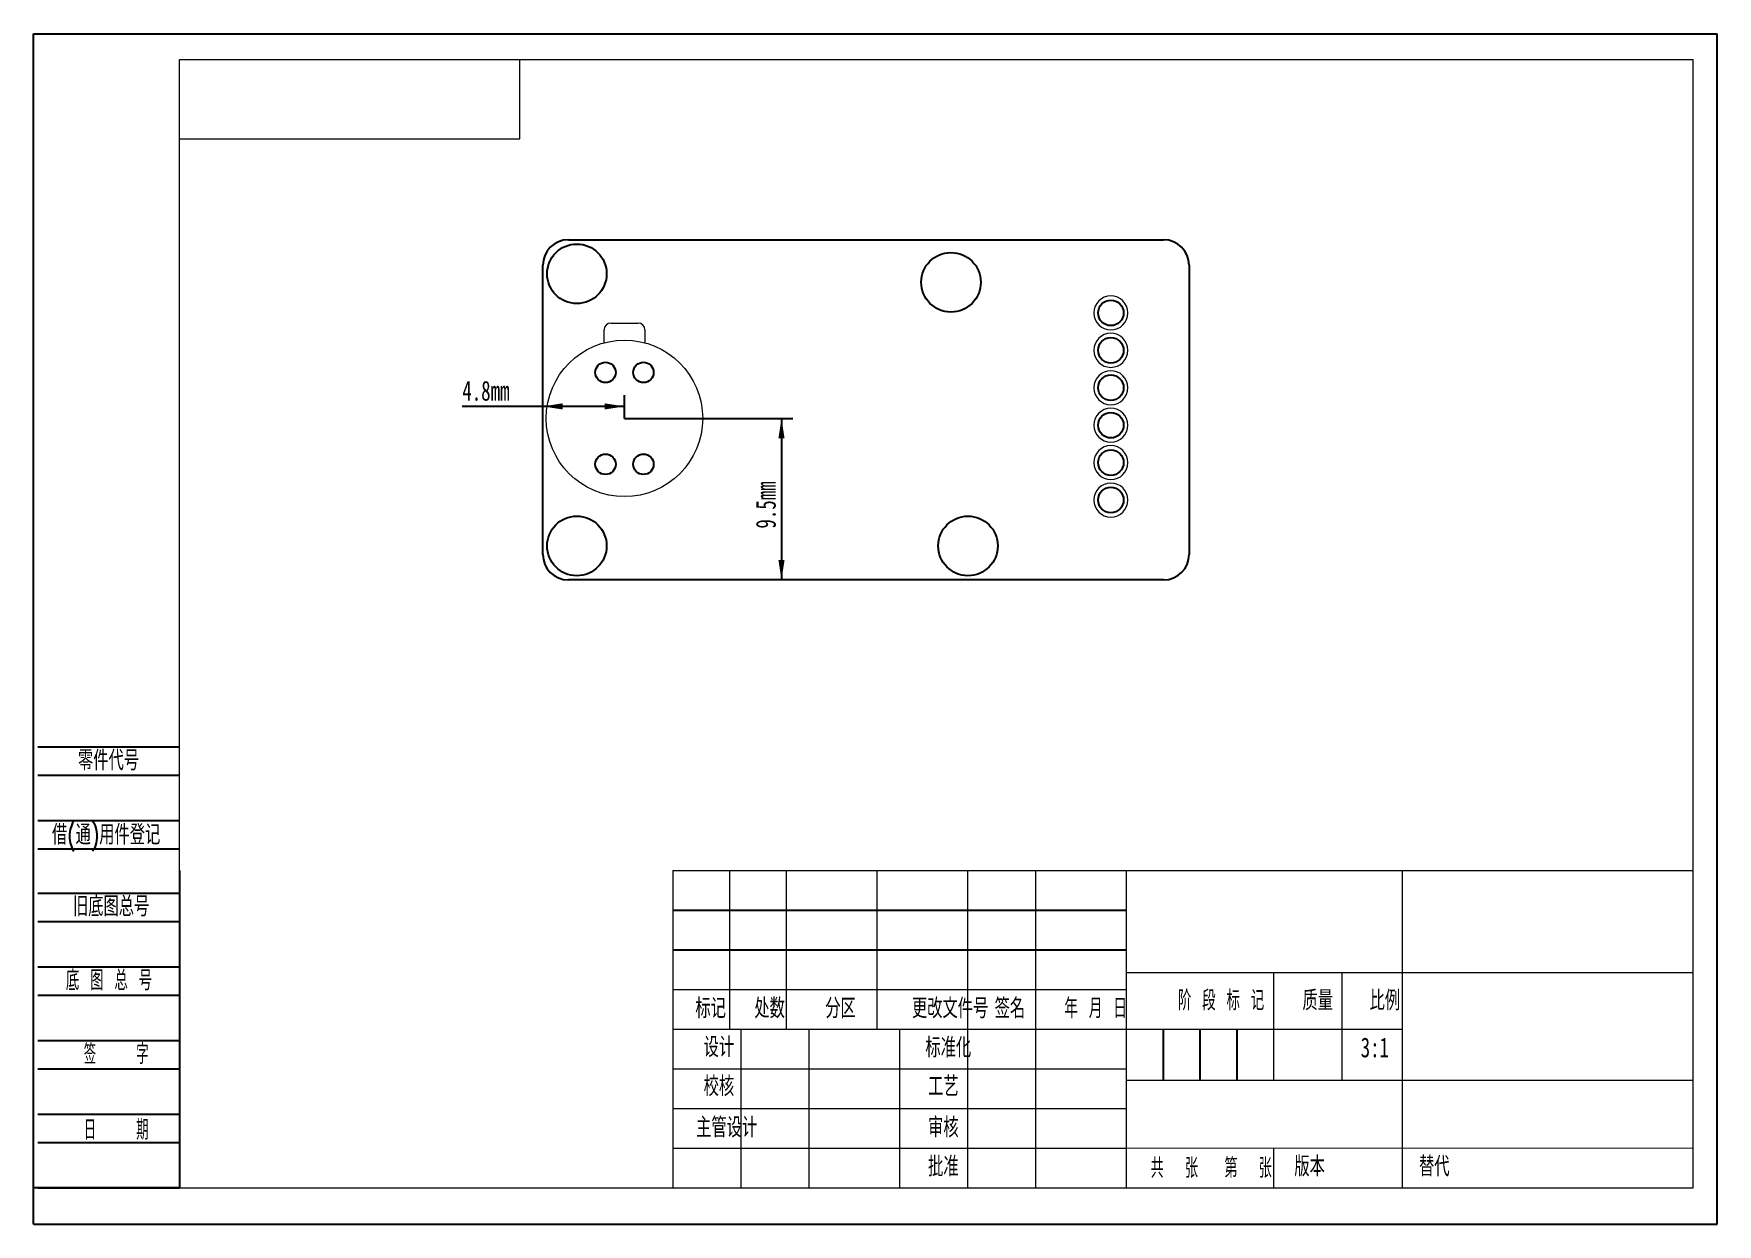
# Model space of a CAD drawing. Header units: millimetres. Extents: x 0 to 297, y 0 to 210.
import ezdxf

# ---------------------------------------------------------------- set-up
doc = ezdxf.new("R2010")
doc.units = ezdxf.units.MM
doc.layers.add('SLD-0', color=5, linetype='Continuous')
doc.layers.add('图框', color=7, linetype='Continuous')
doc.layers.add('粗实线层', color=7, linetype='Continuous', lineweight=15)
doc.styles.add('SLDTEXTSTYLE0', font='TXT', dxfattribs={"width": 0.7})
doc.styles.add('SLDTEXTSTYLE1', font='TXT', dxfattribs={"width": 0.7, "bigfont": 'bigfont'})
doc.styles.add('SLDTEXTSTYLE2', font='TXT', dxfattribs={"width": 0.6, "bigfont": 'bigfont'})
doc.styles.add('SLDTEXTSTYLE3', font='TXT', dxfattribs={"width": 0.614286, "bigfont": 'bigfont'})
doc.styles.add('SLDTEXTSTYLE4', font='TXT', dxfattribs={"width": 0.62, "bigfont": 'bigfont'})
doc.styles.add('SLDTEXTSTYLE5', font='TXT', dxfattribs={"width": 0.566667, "bigfont": 'bigfont'})
doc.dimstyles.new('SLDDIMSTYLE0', dxfattribs={"dimtxt": 3.5, "dimasz": 3.5, "dimexe": 0, "dimexo": 0.0625, "dimgap": 0.875, "dimtad": 2, "dimdec": 1, "dimlfac": 0.333333, "dimrnd": 1e-09, "dimzin": 12, "dimdsep": 46, "dimtxsty": 'SLDTEXTSTYLE0', "dimsah": 1, "dimcen": 0.09, "dimadec": 0, "dimazin": 3, "dimtfac": 1, "dimtdec": 1, "dimtofl": 0, "dimtmove": 0, "dimatfit": 3, "dimfxl": 1, "dimfrac": 2, "dimtolj": 1, "dimtzin": 12, "dimarcsym": 0})

# ---------------------------------------------------------------- blocks, each defined once
blk = doc.blocks.new('_D')
at = {"layer": 'SLD-0'}
for p, q in [((104.21, 142.15), (104.21, 146.26)), ((89.81, 144.26), (75.6, 144.26)), ((104.21, 144.26), (89.81, 144.26))]:
    blk.add_line(p, q, dxfattribs=at)
for points in [[(89.81, 144.26), (93.31, 143.72), (93.31, 144.8)], [(104.21, 144.26), (100.71, 144.8), (100.71, 143.72)]]:
    blk.add_solid(points, dxfattribs=at)
at = {"layer": 'SLD-0', "insert": (75.6, 148.77, 0.3), "char_height": 3.5, "attachment_point": 1, "style": 'SLDTEXTSTYLE0'}
blk.add_mtext('4.8mm', dxfattribs=at)
blk = doc.blocks.new('_D_1')
at = {"layer": 'SLD-0'}
for p, q in [((104.21, 142.15), (133.91, 142.15)), ((131.91, 142.15), (131.91, 113.65))]:
    blk.add_line(p, q, dxfattribs=at)
for points in [[(131.91, 142.15), (131.37, 138.65), (132.45, 138.65)], [(131.91, 113.65), (132.45, 117.15), (131.37, 117.15)]]:
    blk.add_solid(points, dxfattribs=at)
at = {"layer": 'SLD-0', "insert": (127.39, 122.71, 0.3), "char_height": 3.5, "attachment_point": 1, "rotation": 90, "style": 'SLDTEXTSTYLE0'}
blk.add_mtext('9.5mm', dxfattribs=at)

msp = doc.modelspace()

# ---------------------------------------------------------------- linework, layer by layer
at = {"layer": 'SLD-0'}
for p, q in [((94.31, 173.65), (199.31, 173.65)), ((89.81, 118.15), (89.81, 169.15)), ((203.81, 169.15), (203.81, 118.15)), ((199.31, 113.65), (94.31, 113.65))]:
    msp.add_line(p, q, dxfattribs=at)
at = {"layer": 'SLD-0', "lineweight": 15}
for p, q in [((100.61, 155.35), (100.61, 157.75)), ((101.81, 158.95), (106.61, 158.95)), ((107.81, 157.75), (107.81, 155.35))]:
    msp.add_line(p, q, dxfattribs=at)
at = {"layer": 'SLD-0'}
for centre, radius in [((95.81, 167.65), 5.25), ((161.81, 166.15), 5.25), ((190.01, 160.75), 2.25), ((190.01, 154.15), 2.25), ((100.86, 150.25), 1.8), ((107.56, 150.25), 1.8), ((190.01, 147.55), 2.25), ((190.01, 140.95), 2.25), ((100.86, 134.05), 1.8), ((107.56, 134.05), 1.8), ((190.01, 134.35), 2.25), ((190.01, 127.75), 2.25), ((95.81, 119.65), 5.25), ((164.81, 119.65), 5.25)]:
    msp.add_circle(centre, radius, dxfattribs=at)
at = {"layer": 'SLD-0', "lineweight": 15}
msp.add_circle((104.21, 142.15), 13.8, dxfattribs=at)
at = {"layer": 'SLD-0'}
for centre, start, end in [((94.31, 169.15), 90, 180), ((199.31, 169.15), 360, 90), ((94.31, 118.15), 180, 270), ((199.31, 118.15), 270, 0)]:
    msp.add_arc(centre, 4.5, start, end, dxfattribs=at)
at = {"layer": 'SLD-0', "lineweight": 0}
for centre, start, end in [((190.01, 160.75), 90, 180), ((190.01, 160.75), 0, 90), ((190.01, 160.75), 180, 270), ((190.01, 160.75), 270, 0), ((190.01, 154.15), 90, 180), ((190.01, 154.15), 0, 90), ((190.01, 154.15), 180, 270), ((190.01, 154.15), 270, 0), ((190.01, 147.55), 90, 180), ((190.01, 147.55), 0, 90), ((190.01, 147.55), 180, 270), ((190.01, 147.55), 270, 0), ((190.01, 140.95), 90, 180), ((190.01, 140.95), 0, 90), ((190.01, 140.95), 180, 270), ((190.01, 140.95), 270, 0), ((190.01, 134.35), 90, 180), ((190.01, 134.35), 0, 90), ((190.01, 134.35), 180, 270), ((190.01, 134.35), 270, 0), ((190.01, 127.75), 90, 180), ((190.01, 127.75), 0, 90), ((190.01, 127.75), 180, 270), ((190.01, 127.75), 270, 0)]:
    msp.add_arc(centre, 3, start, end, dxfattribs=at)
at = {"layer": 'SLD-0', "lineweight": 15}
for centre, start, end in [((101.81, 157.75), 90, 180), ((106.61, 157.75), 360, 90)]:
    msp.add_arc(centre, 1.2, start, end, dxfattribs=at)
at = {"layer": '图框'}
for p, q in [((-0.01, 0), (-0.01, 210)), ((-0.01, 210), (296.99, 210)), ((296.99, 0), (296.99, 210)), ((0.73, 84.22), (25.73, 84.22)), ((0.73, 79.22), (25.73, 79.22)), ((0.73, 71.22), (25.73, 71.22)), ((0.73, 66.22), (25.73, 66.22)), ((25.73, 62.43), (25.73, 6.43)), ((0.73, 58.43), (25.73, 58.43)), ((112.73, 55.43), (192.73, 55.43)), ((0.73, 53.43), (25.73, 53.43)), ((112.73, 48.43), (192.73, 48.43)), ((0.73, 45.43), (25.73, 45.43)), ((0.73, 40.43), (25.73, 40.43)), ((199.23, 34.43), (199.23, 25.43)), ((205.73, 34.43), (205.73, 25.43)), ((212.23, 34.43), (212.23, 25.43)), ((0.73, 32.43), (25.73, 32.43)), ((0.73, 27.43), (25.73, 27.43)), ((0.73, 19.43), (25.73, 19.43)), ((0.73, 14.43), (25.73, 14.43)), ((25.73, 6.43), (-0.01, 6.43)), ((0.73, 6.43), (25.73, 6.43)), ((241.42, 6.44), (241.42, 6.43)), ((-0.01, 0), (296.99, 0))]:
    msp.add_line(p, q, dxfattribs=at)
at = {"layer": '图框', "linetype": 'Continuous', "lineweight": 15}
for p, q in [((25.73, 6.43), (25.73, 205.43)), ((25.73, 205.43), (292.73, 205.43)), ((292.73, 6.43), (292.73, 205.43)), ((25.73, 6.43), (292.73, 6.43))]:
    msp.add_line(p, q, dxfattribs=at)
at = {"layer": '图框', "lineweight": 15}
for p, q in [((112.73, 62.43), (292.73, 62.43)), ((112.73, 62.43), (112.73, 6.43)), ((122.73, 62.43), (122.73, 34.43)), ((132.73, 62.43), (132.73, 34.43)), ((148.73, 62.43), (148.73, 34.43)), ((164.73, 62.43), (164.73, 6.43)), ((176.73, 62.43), (176.73, 6.43)), ((192.73, 62.43), (192.73, 6.43)), ((241.39, 62.43), (241.42, 6.44)), ((192.73, 44.43), (292.73, 44.43)), ((218.73, 44.43), (218.73, 25.43)), ((230.73, 44.43), (230.73, 25.43)), ((112.73, 41.43), (192.73, 41.43)), ((112.73, 34.43), (192.73, 34.43)), ((124.73, 34.43), (124.73, 6.43)), ((136.73, 34.43), (136.73, 6.43)), ((152.73, 34.43), (152.73, 6.43)), ((192.73, 34.43), (241.4, 34.43)), ((112.73, 27.43), (192.73, 27.43)), ((192.73, 25.43), (292.73, 25.43)), ((112.73, 20.43), (192.73, 20.43)), ((112.73, 13.43), (192.73, 13.45)), ((192.73, 13.45), (292.73, 13.48)), ((218.73, 13.46), (218.73, 6.43)), ((112.73, 6.43), (292.73, 6.43))]:
    msp.add_line(p, q, dxfattribs=at)
at = {"layer": '粗实线层'}
for p, q in [((85.73, 191.43), (85.73, 205.43)), ((25.73, 191.43), (85.73, 191.43))]:
    msp.add_line(p, q, dxfattribs=at)

# ---------------------------------------------------------------- texts
at = {"layer": '图框', "char_height": 3.5}
for s, insert, attachment_point, style in [('\\M+197EB\\M+18C8F\\M+191E3\\M+18D86', (7.81, 83.58), 1, 'SLDTEXTSTYLE1'), ('\\M+18ED8(\\M+192CA)\\M+19770\\M+18C8F\\M+1936F记', (3.22, 70.47), 1, 'SLDTEXTSTYLE1'), ('\\M+18B8C\\M+192EA图总\\M+18D86', (6.92, 57.82), 1, 'SLDTEXTSTYLE1'), ('\\M+192EA 图 总 \\M+18D86', (5.67, 44.77), 1, 'SLDTEXTSTYLE3'), ('阶 \\M+19269 标 记', (209.45, 41.24), 2, 'SLDTEXTSTYLE3'), ('\\M+194E4\\M+197E1', (238.35, 41.24), 2, 'SLDTEXTSTYLE1'), ('标记', (119.42, 39.85), 2, 'SLDTEXTSTYLE1'), ('处\\M+19094', (129.81, 39.85), 2, 'SLDTEXTSTYLE1'), ('\\M+195AA\\M+18BE6', (142.33, 39.85), 2, 'SLDTEXTSTYLE1'), ('\\M+18D58\\M+189FC\\M+195B6\\M+18C8F\\M+18D86', (161.66, 39.85), 2, 'SLDTEXTSTYLE1'), ('签\\M+196BC', (172.2, 39.85), 2, 'SLDTEXTSTYLE1'), ('\\M+1944E \\M+18C8E \\M+193FA', (187.32, 39.85), 2, 'SLDTEXTSTYLE4'), ('质\\M+197CA', (226.5, 41.24), 2, 'SLDTEXTSTYLE1'), ('设计', (120.87, 32.99), 2, 'SLDTEXTSTYLE1'), ('标\\M+18F79\\M+189BB', (161.34, 32.92), 2, 'SLDTEXTSTYLE1'), ('3:1', (236.58, 32.95), 2, 'SLDTEXTSTYLE0'), ('签    \\M+18E9A', (14.54, 31.76), 2, 'SLDTEXTSTYLE5'), ('\\M+18D5A\\M+18A6A', (120.87, 26.11), 2, 'SLDTEXTSTYLE1'), ('\\M+18D48艺', (160.46, 26.07), 2, 'SLDTEXTSTYLE1'), ('\\M+193FA    \\M+18AFA', (14.54, 18.41), 2, 'SLDTEXTSTYLE5'), ('\\M+18EE5\\M+18AC7设计', (122.23, 18.83), 2, 'SLDTEXTSTYLE1'), ('审\\M+18A6A', (160.46, 18.83), 2, 'SLDTEXTSTYLE1'), ('\\M+194E1\\M+18F79', (160.46, 11.95), 2, 'SLDTEXTSTYLE1'), ('\\M+18BA4  张', (201.21, 11.69), 2, 'SLDTEXTSTYLE2'), ('\\M+191E6  张', (214.23, 11.69), 2, 'SLDTEXTSTYLE2'), ('\\M+194C5\\M+1967B', (225.07, 11.96), 2, 'SLDTEXTSTYLE1'), ('\\M+191D6\\M+191E3', (244.37, 11.96), 1, 'SLDTEXTSTYLE1')]:
    msp.add_mtext(s, dxfattribs=dict(at, insert=insert, attachment_point=attachment_point, style=style))

# ---------------------------------------------------------------- dimensions: what is measured, and where the dimension line sits
at = {"layer": 'SLD-0'}
dim = msp.add_linear_dim(base=(89.81, 144.26), p1=(104.21, 142.15), p2=(89.81, 169.15), dimstyle='SLDDIMSTYLE0', dxfattribs=at)
dim.commit()
dim.dimension.update_dxf_attribs({"geometry": '_D', "text_midpoint": (80.32, 144.26), "dimtype": 160})
dim = msp.add_linear_dim(base=(131.91, 113.65), p1=(104.21, 142.15), p2=(94.31, 113.65), angle=90, dimstyle='SLDDIMSTYLE0', dxfattribs=at)
dim.commit()
dim.dimension.update_dxf_attribs({"geometry": '_D_1', "text_midpoint": (131.91, 127.43), "dimtype": 160})

doc.saveas('drawing.dxf')
